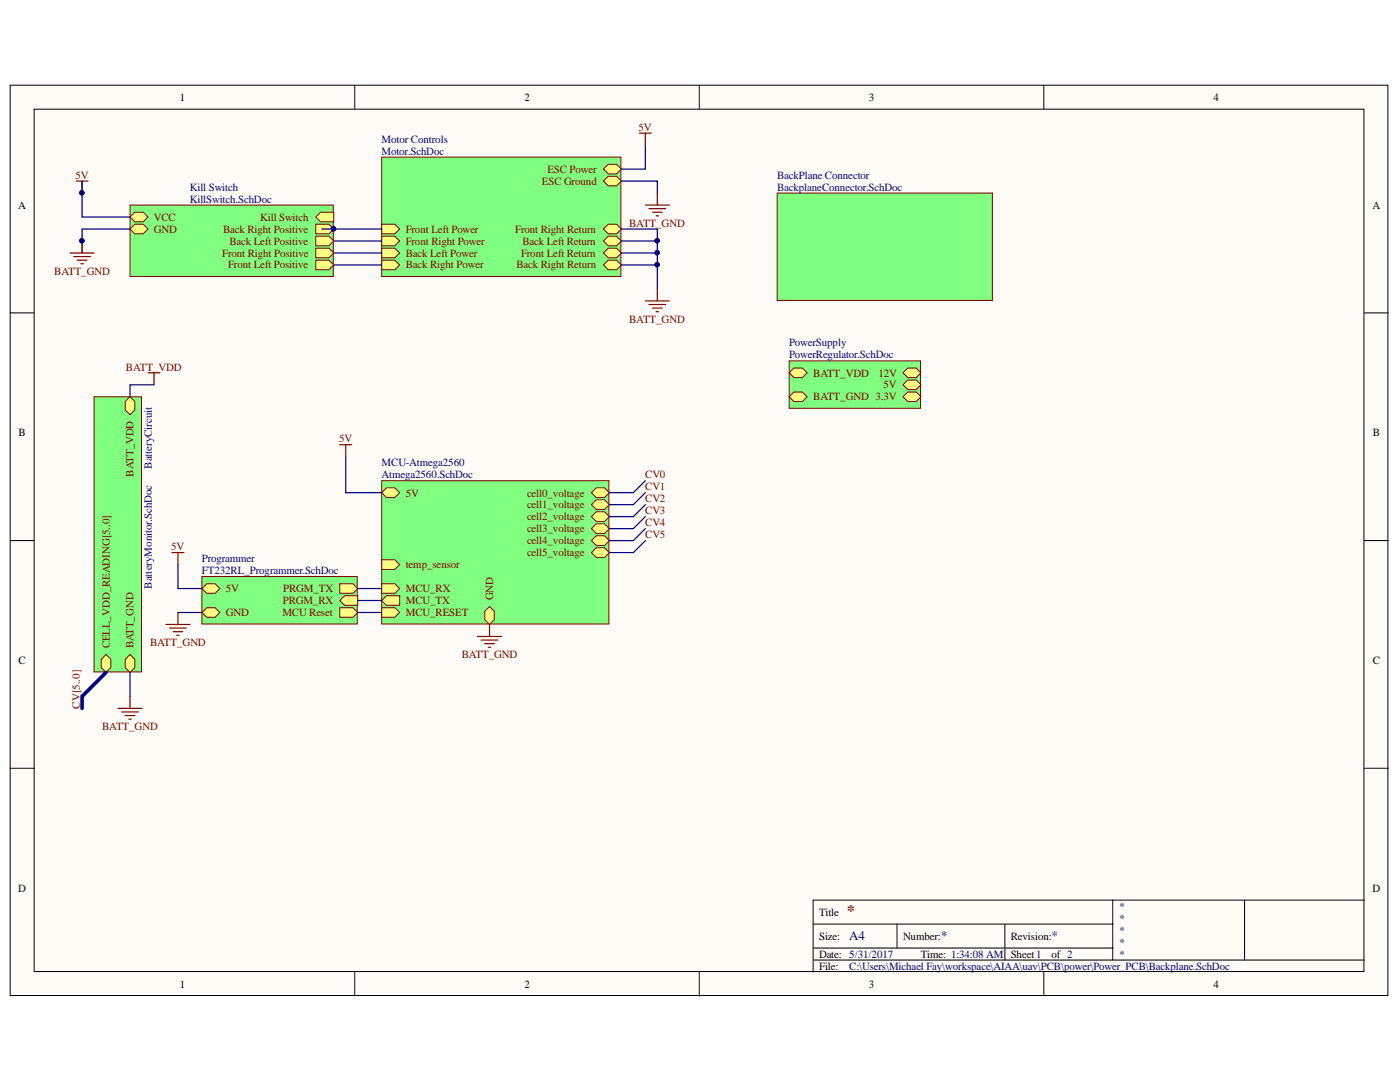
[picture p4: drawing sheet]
<svg xmlns="http://www.w3.org/2000/svg" width="279mm" height="216mm" viewBox="0 0 279 216" stroke-linecap="round" stroke-linejoin="round" font-family="sans-serif">
<defs><g id="words">
<text font-size="3.2" fill="#800000" x="169" y="182.7">*</text>
<g font-size="2.6" fill="#000080">
<text x="169.5" y="187.7">A4</text>
<text x="187.8" y="187.7">*</text>
<text x="209.8" y="187.7">*</text>
</g>
<g font-size="2.2">
<text x="35.9" y="20.1">1</text>
<text x="104.7" y="20.1">2</text>
<text x="173.4" y="20.1">3</text>
<text x="242.2" y="20.1">4</text>
<text x="3.6" y="41.6">A</text>
<text x="273.9" y="41.6">A</text>
<text x="3.7" y="87.1">B</text>
<text x="274" y="87.1">B</text>
<text x="3.7" y="132.5">C</text>
<text x="274" y="132.5">C</text>
<text x="3.6" y="177.9">D</text>
<text x="273.9" y="177.9">D</text>
<text x="163.5" y="182.7">Title</text>
<text x="163.5" y="187.5">Size:</text>
<text x="163.5" y="191.1">Date: 5/31/2017</text>
<text x="180.2" y="187.5">Number:</text>
<text x="183.8" y="191.1">Time: 1:34:08 AM</text>
<text x="201.7" y="187.5">Revision:</text>
<text x="201.7" y="191.1">Sheet1</text>
<text x="209.8" y="191.1">of 2</text>
<text x="35.9" y="197">1</text>
<text x="104.7" y="197">2</text>
<text x="163.5" y="193.5">File:</text>
<text x="173.4" y="197">3</text>
<text x="242.2" y="197">4</text>
</g>
<g font-size="2.2" fill="#000080">
<text x="76.2" y="28.5">Motor Controls</text>
<text x="76.2" y="30.9">Motor.SchDoc</text>
<text x="155.1" y="35.7">BackPlane Connector</text>
<text x="37.9" y="38.1">Kill Switch</text>
<text x="37.9" y="40.4">KillSwitch.SchDoc</text>
<text x="155.1" y="38.1">BackplaneConnector.SchDoc</text>
<text x="157.5" y="69.1">PowerSupply</text>
<text x="157.5" y="71.5">PowerRegulator.SchDoc</text>
<text x="30.3" y="93.5" transform="rotate(-90 30.3 93.5)">BatteryCircuit</text>
<text x="76.2" y="93.1">MCU-Atmega2560</text>
<text x="76.2" y="95.4">Atmega2560.SchDoc</text>
<text x="40.3" y="112.2">Programmer</text>
<text x="30.3" y="117.4" transform="rotate(-90 30.3 117.4)">BatteryMonitor.SchDoc</text>
<text x="40.3" y="114.6">FT232RL_Programmer.SchDoc</text>
<text x="223.3" y="181.6">*</text>
<text x="223.3" y="183.9">*</text>
<text x="223.3" y="186.3">*</text>
<text x="223.3" y="188.7">*</text>
<text x="223.3" y="191.1">*</text>
<text x="169.5" y="193.5">C:\Users\Michael Fay\workspace\AIAA\uav\PCB\power\Power_PCB\Backplane.SchDoc</text>
</g>
<g font-size="2.2" fill="#800000">
<text x="127.4" y="26.1">5V</text>
<text x="15.1" y="35.7">5V</text>
<text x="109.2" y="34.4">ESC Power</text>
<text x="108.1" y="36.9">ESC Ground</text>
<text x="30.7" y="44">VCC</text>
<text x="30.7" y="46.5">GND</text>
<text x="44.5" y="46.5">Back Right Positive</text>
<text x="52" y="44">Kill Switch</text>
<text x="81" y="46.5">Front Left Power</text>
<text x="102.8" y="46.5">Front Right Return</text>
<text x="125.6" y="45.3">BATT_GND</text>
<text x="44.3" y="51.2">Front Right Positive</text>
<text x="45.5" y="53.6">Front Left Positive</text>
<text x="45.8" y="48.8">Back Left Positive</text>
<text x="81" y="53.6">Back Right Power</text>
<text x="81" y="51.2">Back Left Power</text>
<text x="81" y="48.8">Front Right Power</text>
<text x="103.1" y="53.6">Back Right Return</text>
<text x="104" y="51.2">Front Left Return</text>
<text x="104.2" y="48.8">Back Left Return</text>
<text x="10.8" y="54.8">BATT_GND</text>
<text x="125.6" y="64.4">BATT_GND</text>
<text x="25.1" y="73.9">BATT_VDD</text>
<text x="162.3" y="75.1">BATT_VDD</text>
<text x="175.3" y="75.1">12V</text>
<text x="176.3" y="77.5">5V</text>
<text x="162.3" y="79.9">BATT_GND 3.3V</text>
<text x="67.7" y="88.2">5V</text>
<text x="26.7" y="95.1" transform="rotate(-90 26.7 95.1)">BATT_VDD</text>
<text x="128.8" y="95.4">CV0</text>
<text x="81" y="99.1">5V</text>
<text x="105.2" y="99.1">cell0_voltage</text>
<text x="105.2" y="101.4">cell1_voltage</text>
<text x="128.8" y="97.8">CV1</text>
<text x="128.8" y="100.3">CV2</text>
<text x="105.2" y="103.8">cell2_voltage</text>
<text x="105.2" y="106.2">cell3_voltage</text>
<text x="128.8" y="102.6">CV3</text>
<text x="128.8" y="105">CV4</text>
<text x="128.8" y="107.4">CV5</text>
<text x="34.2" y="109.8">5V</text>
<text x="81" y="113.4">temp_sensor</text>
<text x="105.2" y="108.6">cell4_voltage</text>
<text x="105.2" y="111">cell5_voltage</text>
<text x="45.1" y="118.2">5V</text>
<text x="56.5" y="118.2">PRGM_TX</text>
<text x="81" y="118.2">MCU_RX</text>
<text x="98.4" y="119.8" transform="rotate(-90 98.4 119.8)">GND</text>
<text x="45.1" y="122.9">GND</text>
<text x="56.4" y="122.9">MCU Reset</text>
<text x="56.4" y="120.6">PRGM_RX</text>
<text x="81" y="120.6">MCU_TX</text>
<text x="81" y="122.9">MCU_RESET</text>
<text x="21.9" y="129.4" transform="rotate(-90 21.9 129.4)">CELL_VDD_READING[5..0]</text>
<text x="26.7" y="129.4" transform="rotate(-90 26.7 129.4)">BATT_GND</text>
<text x="30" y="128.9">BATT_GND</text>
<text x="92.1" y="131.3">BATT_GND</text>
<text x="15.9" y="141.4" transform="rotate(-90 15.9 141.4)">CV[5..0]</text>
<text x="20.4" y="145.7">BATT_GND</text>
</g>
</g></defs>
<g fill="#fffcf8" stroke="#000" stroke-width=".2">
<path d="M2 17h275v181.6h-275z"/>
<path d="M6.8 21.8h265.4v172.1h-265.4z"/>
</g>
<g fill="none" stroke="#000" stroke-width=".2">
<path d="M70.8 17v4.8M139.6 17v4.8M208.3 17v4.8M2 62.4h4.8M272.3 62.4h4.8M2 107.9h4.8M272.3 107.9h4.8M2 153.3h4.8M272.3 153.3h4.8M222.1 179.6v12M248.4 179.6h-86.1v14.4M272.3 179.6h-23.9v12"/>
<path d="M70.8 194v4.7M139.6 194v4.7M162.3 184.4h59.8M162.3 191.6h110M162.3 189.2h59.8M179 184.4v4.8M200.5 184.4v7.2M208.3 194v4.7"/>
</g>
<path d="M25.9 40.9h40.6v14.3h-40.6z" fill="#80ff80" stroke="#800000" stroke-width=".2"/>
<path d="M63 51.9h2.7l.9 1-.9 .9h-2.7z" fill-rule="evenodd" fill="#ffff80"/>
<path d="M63 51.9h2.7l.9 1-.9 .9h-2.7z" fill="none" stroke="#800000" stroke-width=".2"/>
<path d="M63 49.5h2.7l.9 1-.9 .9h-2.7z" fill-rule="evenodd" fill="#ffff80"/>
<path d="M63 49.5h2.7l.9 1-.9 .9h-2.7z" fill="none" stroke="#800000" stroke-width=".2"/>
<path d="M63 47.1h2.7l.9 1-.9 .9h-2.7z" fill-rule="evenodd" fill="#ffff80"/>
<path d="M63 47.1h2.7l.9 1-.9 .9h-2.7z" fill="none" stroke="#800000" stroke-width=".2"/>
<path d="M63 44.7h2.7l.9 1-.9 1h-2.7z" fill-rule="evenodd" fill="#ffff80"/>
<path d="M63 44.7h2.7l.9 1-.9 1h-2.7z" fill="none" stroke="#800000" stroke-width=".2"/>
<circle cx="66.6" cy="45.7" r=".43" fill="#000080" stroke="#000080" stroke-width=".2"/>
<path d="M63 43.3l1-.9h2.6v1.9h-2.6z" fill-rule="evenodd" fill="#ffff80"/>
<path d="M63 43.3l1-.9h2.6v1.9h-2.6z" fill="none" stroke="#800000" stroke-width=".2"/>
<path d="M25.9 43.3l1-.9h1.7l.9 .9-.9 1h-1.7z" fill-rule="evenodd" fill="#ffff80"/>
<path d="M25.9 43.3l1-.9h1.7l.9 .9-.9 1h-1.7z" fill="none" stroke="#800000" stroke-width=".2"/>
<path d="M25.9 45.7l1-1h1.7l.9 1-.9 1h-1.7z" fill-rule="evenodd" fill="#ffff80"/>
<path d="M25.9 45.7l1-1h1.7l.9 1-.9 1h-1.7z" fill="none" stroke="#800000" stroke-width=".2"/>
<circle cx="66.6" cy="45.7" r=".43" fill="#000080" stroke="#000080" stroke-width=".2"/>
<path d="M76.2 31.4h47.7v23.8h-47.7z" fill="#80ff80" stroke="#800000" stroke-width=".2"/>
<path d="M76.2 51.9h2.6l1 1-1 .9h-2.6z" fill-rule="evenodd" fill="#ffff80"/>
<path d="M76.2 51.9h2.6l1 1-1 .9h-2.6z" fill="none" stroke="#800000" stroke-width=".2"/>
<path d="M76.2 49.5h2.6l1 1-1 .9h-2.6z" fill-rule="evenodd" fill="#ffff80"/>
<path d="M76.2 49.5h2.6l1 1-1 .9h-2.6z" fill="none" stroke="#800000" stroke-width=".2"/>
<path d="M76.2 47.1h2.6l1 1-1 .9h-2.6z" fill-rule="evenodd" fill="#ffff80"/>
<path d="M76.2 47.1h2.6l1 1-1 .9h-2.6z" fill="none" stroke="#800000" stroke-width=".2"/>
<path d="M76.2 44.7h2.6l1 1-1 1h-2.6z" fill-rule="evenodd" fill="#ffff80"/>
<path d="M76.2 44.7h2.6l1 1-1 1h-2.6z" fill="none" stroke="#800000" stroke-width=".2"/>
<path d="M120.4 36.1l1-.9h1.7l.9 .9-.9 1h-1.7z" fill-rule="evenodd" fill="#ffff80"/>
<path d="M120.4 36.1l1-.9h1.7l.9 .9-.9 1h-1.7z" fill="none" stroke="#800000" stroke-width=".2"/>
<path d="M120.4 33.7l1-.9h1.7l.9 .9-.9 1h-1.7z" fill-rule="evenodd" fill="#ffff80"/>
<path d="M120.4 33.7l1-.9h1.7l.9 .9-.9 1h-1.7z" fill="none" stroke="#800000" stroke-width=".2"/>
<path d="M120.4 45.7l1-1h1.7l.9 1-.9 1h-1.7z" fill-rule="evenodd" fill="#ffff80"/>
<path d="M120.4 45.7l1-1h1.7l.9 1-.9 1h-1.7z" fill="none" stroke="#800000" stroke-width=".2"/>
<path d="M120.4 48.1l1-1h1.7l.9 1-.9 .9h-1.7z" fill-rule="evenodd" fill="#ffff80"/>
<path d="M120.4 48.1l1-1h1.7l.9 1-.9 .9h-1.7z" fill="none" stroke="#800000" stroke-width=".2"/>
<path d="M120.4 50.5l1-1h1.7l.9 1-.9 .9h-1.7z" fill-rule="evenodd" fill="#ffff80"/>
<path d="M120.4 50.5l1-1h1.7l.9 1-.9 .9h-1.7z" fill="none" stroke="#800000" stroke-width=".2"/>
<path d="M120.4 52.9l1-1h1.7l.9 1-.9 .9h-1.7z" fill-rule="evenodd" fill="#ffff80"/>
<path d="M120.4 52.9l1-1h1.7l.9 1-.9 .9h-1.7z" fill="none" stroke="#800000" stroke-width=".2"/>
<path d="M64.2 45.7h12M66.6 48.1h9.6M66.6 50.5h9.6M66.6 52.9h9.6" fill="none" stroke="#000080" stroke-width=".24"/>
<circle cx="66.6" cy="45.7" r=".43" fill="#000080" stroke="#000080" stroke-width=".2"/>
<path d="M40.3 115h31v9.5h-31z" fill="#80ff80" stroke="#800000" stroke-width=".2"/>
<path d="M40.3 122.2l1-.9h1.6l1 .9-1 1h-1.6z" fill-rule="evenodd" fill="#ffff80"/>
<path d="M40.3 122.2l1-.9h1.6l1 .9-1 1h-1.6z" fill="none" stroke="#800000" stroke-width=".2"/>
<path d="M67.8 116.5h2.6l1 .9-1 1h-2.6z" fill-rule="evenodd" fill="#ffff80"/>
<path d="M67.8 116.5h2.6l1 .9-1 1h-2.6z" fill="none" stroke="#800000" stroke-width=".2"/>
<path d="M67.8 119.8l1-.9h2.6v1.9h-2.6z" fill-rule="evenodd" fill="#ffff80"/>
<path d="M67.8 119.8l1-.9h2.6v1.9h-2.6z" fill="none" stroke="#800000" stroke-width=".2"/>
<path d="M67.8 121.3h2.6l1 .9-1 1h-2.6z" fill-rule="evenodd" fill="#ffff80"/>
<path d="M67.8 121.3h2.6l1 .9-1 1h-2.6z" fill="none" stroke="#800000" stroke-width=".2"/>
<path d="M40.3 117.4l1-.9h1.6l1 .9-1 1h-1.6z" fill-rule="evenodd" fill="#ffff80"/>
<path d="M40.3 117.4l1-.9h1.6l1 .9-1 1h-1.6z" fill="none" stroke="#800000" stroke-width=".2"/>
<path d="M18.8 79.2h9.4v54.9h-9.4z" fill="#80ff80" stroke="#800000" stroke-width=".2"/>
<path d="M25 80.1l.9-.9 1 .9v1.7l-1 1-.9-1z" fill-rule="evenodd" fill="#ffff80"/>
<path d="M25 80.1l.9-.9 1 .9v1.7l-1 1-.9-1z" fill="none" stroke="#800000" stroke-width=".2"/>
<path d="M25 131.5l.9-.9 1 .9v1.7l-1 1-.9-1z" fill-rule="evenodd" fill="#ffff80"/>
<path d="M25 131.5l.9-.9 1 .9v1.7l-1 1-.9-1z" fill="none" stroke="#800000" stroke-width=".2"/>
<path d="M20.2 131.5l1-.9 .9 .9v1.7l-.9 1-1-1z" fill-rule="evenodd" fill="#ffff80"/>
<path d="M20.2 131.5l1-.9 .9 .9v1.7l-.9 1-1-1z" fill="none" stroke="#800000" stroke-width=".2"/>
<path d="M16.4 36.1v7.2h9.5M124 36.1h7.2v2.4M128.8 29v4.7h-4.8M25.9 45.7h-9.5v4.8M124 45.7h7.2v12M124 48.1h7.2M124 50.5h7.2M124 52.9h7.2M35.5 112.7v4.7h4.8M35.5 122.2h4.8" fill="none" stroke="#000080" stroke-width=".24"/>
<g fill="#000080" stroke="#000080" stroke-width=".2">
<circle cx="16.3" cy="48" r=".43"/>
<circle cx="16.3" cy="38.5" r=".43"/>
<circle cx="131.1" cy="48" r=".43"/>
<circle cx="131.1" cy="50.4" r=".43"/>
<circle cx="131.1" cy="52.8" r=".43"/>
</g>
<g fill="none" stroke="#800000" stroke-width=".24">
<path d="M15.2 36.1h2.4M16.4 36.1v2.4M127.6 26.6h2.4M128.8 26.6v2.4M131.2 38.5v2.4M14 50.5h4.8M14.7 51.2h3.4M15.4 51.9h1.9M16.1 52.6h.5M16.4 48.1v2.4M128.8 40.9h4.8M129.5 41.6h3.4"/>
<path d="M130.2 42.4h1.9M130.9 43.1h.5M131.2 57.7v2.3M29.5 74.4h2.4M30.7 74.4v2.4M128.8 60h4.8M129.5 60.8h3.4M130.2 61.5h1.9M130.9 62.2h.5M34.3 110.3h2.4M35.5 110.3v2.4M25.9 139v2.3"/>
<path d="M33.1 124.6h4.8M33.8 125.3h3.4M34.6 126h1.9M35.3 126.8h.5M35.5 122.2v2.4M23.6 141.3h4.7M24.3 142.1h3.3M25 142.8h1.9M25.7 143.5h.5"/>
</g>
<path d="M155.1 38.5h43v21.4h-43z" fill="#80ff80" stroke="#800000" stroke-width=".2"/>
<path d="M30.7 76.8h-4.8v2.4M25.9 134.2v4.8" fill="none" stroke="#000080" stroke-width=".24"/>
<path d="M76.2 95.9h45.3v28.6h-45.3z" fill="#80ff80" stroke="#800000" stroke-width=".2"/>
<path d="M76.2 98.3l.9-1h1.7l1 1-1 1h-1.7z" fill-rule="evenodd" fill="#ffff80"/>
<path d="M76.2 98.3l.9-1h1.7l1 1-1 1h-1.7z" fill="none" stroke="#800000" stroke-width=".2"/>
<path d="M96.7 122l1-1 1 1v1.7l-1 .9-1-.9z" fill-rule="evenodd" fill="#ffff80"/>
<path d="M96.7 122l1-1 1 1v1.7l-1 .9-1-.9z" fill="none" stroke="#800000" stroke-width=".2"/>
<path d="M118 98.3l1-1h1.7l.9 1-.9 1h-1.7z" fill-rule="evenodd" fill="#ffff80"/>
<path d="M118 98.3l1-1h1.7l.9 1-.9 1h-1.7z" fill="none" stroke="#800000" stroke-width=".2"/>
<path d="M118 100.7l1-1h1.7l.9 1-.9 1h-1.7z" fill-rule="evenodd" fill="#ffff80"/>
<path d="M118 100.7l1-1h1.7l.9 1-.9 1h-1.7z" fill="none" stroke="#800000" stroke-width=".2"/>
<path d="M118 103.1l1-1h1.7l.9 1-.9 .9h-1.7z" fill-rule="evenodd" fill="#ffff80"/>
<path d="M118 103.1l1-1h1.7l.9 1-.9 .9h-1.7z" fill="none" stroke="#800000" stroke-width=".2"/>
<path d="M118 105.5l1-1h1.7l.9 1-.9 .9h-1.7z" fill-rule="evenodd" fill="#ffff80"/>
<path d="M118 105.5l1-1h1.7l.9 1-.9 .9h-1.7z" fill="none" stroke="#800000" stroke-width=".2"/>
<path d="M118 107.9l1-1h1.7l.9 1-.9 .9h-1.7z" fill-rule="evenodd" fill="#ffff80"/>
<path d="M118 107.9l1-1h1.7l.9 1-.9 .9h-1.7z" fill="none" stroke="#800000" stroke-width=".2"/>
<path d="M118 110.3l1-1h1.7l.9 1-.9 .9h-1.7z" fill-rule="evenodd" fill="#ffff80"/>
<path d="M118 110.3l1-1h1.7l.9 1-.9 .9h-1.7z" fill="none" stroke="#800000" stroke-width=".2"/>
<path d="M76.2 111.7h2.6l1 1-1 .9h-2.6z" fill-rule="evenodd" fill="#ffff80"/>
<path d="M76.2 111.7h2.6l1 1-1 .9h-2.6z" fill="none" stroke="#800000" stroke-width=".2"/>
<path d="M76.2 119.8l.9-.9h2.7v1.9h-2.7z" fill-rule="evenodd" fill="#ffff80"/>
<path d="M76.2 119.8l.9-.9h2.7v1.9h-2.7z" fill="none" stroke="#800000" stroke-width=".2"/>
<path d="M76.2 116.5h2.6l1 .9-1 1h-2.6z" fill-rule="evenodd" fill="#ffff80"/>
<path d="M76.2 116.5h2.6l1 .9-1 1h-2.6z" fill="none" stroke="#800000" stroke-width=".2"/>
<path d="M76.2 121.3h2.6l1 .9-1 1h-2.6z" fill-rule="evenodd" fill="#ffff80"/>
<path d="M76.2 121.3h2.6l1 .9-1 1h-2.6z" fill="none" stroke="#800000" stroke-width=".2"/>
<path d="M69 91.1v7.2h7.2M128.8 95.9l-2.4 2.4h-4.8M128.8 98.3l-2.4 2.4h-4.8M71.4 117.4h4.8M71.4 119.8h4.8M128.8 100.7l-2.4 2.4h-4.8M128.8 103.1l-2.4 2.4h-4.8M128.8 105.5l-2.4 2.4h-4.8M128.8 107.9l-2.4 2.4h-4.8M71.4 122.2h4.8" fill="none" stroke="#000080" stroke-width=".24"/>
<path d="M67.8 88.7h2.4M69 88.7v2.4M95.3 127h4.8M96 127.7h3.4M96.7 128.4h2M97.5 129.2h.4M97.7 124.6v2.4" fill="none" stroke="#800000" stroke-width=".24"/>
<path d="M21.2 134.2l-4.8 4.8v2.3" fill="none" stroke="#000080" stroke-width=".72"/>
<path d="M157.5 72h26.2v9.5h-26.2z" fill="#80ff80" stroke="#800000" stroke-width=".2"/>
<path d="M157.5 74.4l.9-1h1.7l1 1-1 .9h-1.7z" fill-rule="evenodd" fill="#ffff80"/>
<path d="M157.5 74.4l.9-1h1.7l1 1-1 .9h-1.7z" fill="none" stroke="#800000" stroke-width=".2"/>
<path d="M180.2 74.4l1-1h1.6l1 1-1 .9h-1.6z" fill-rule="evenodd" fill="#ffff80"/>
<path d="M180.2 74.4l1-1h1.6l1 1-1 .9h-1.6z" fill="none" stroke="#800000" stroke-width=".2"/>
<path d="M180.2 76.8l1-1h1.6l1 1-1 .9h-1.6z" fill-rule="evenodd" fill="#ffff80"/>
<path d="M180.2 76.8l1-1h1.6l1 1-1 .9h-1.6z" fill="none" stroke="#800000" stroke-width=".2"/>
<path d="M180.2 79.2l1-1h1.6l1 1-1 .9h-1.6z" fill-rule="evenodd" fill="#ffff80"/>
<path d="M180.2 79.2l1-1h1.6l1 1-1 .9h-1.6z" fill="none" stroke="#800000" stroke-width=".2"/>
<path d="M157.5 79.2l.9-1h1.7l1 1-1 .9h-1.7z" fill-rule="evenodd" fill="#ffff80"/>
<path d="M157.5 79.2l.9-1h1.7l1 1-1 .9h-1.7z" fill="none" stroke="#800000" stroke-width=".2"/>
<use href="#words"/>
</svg>
